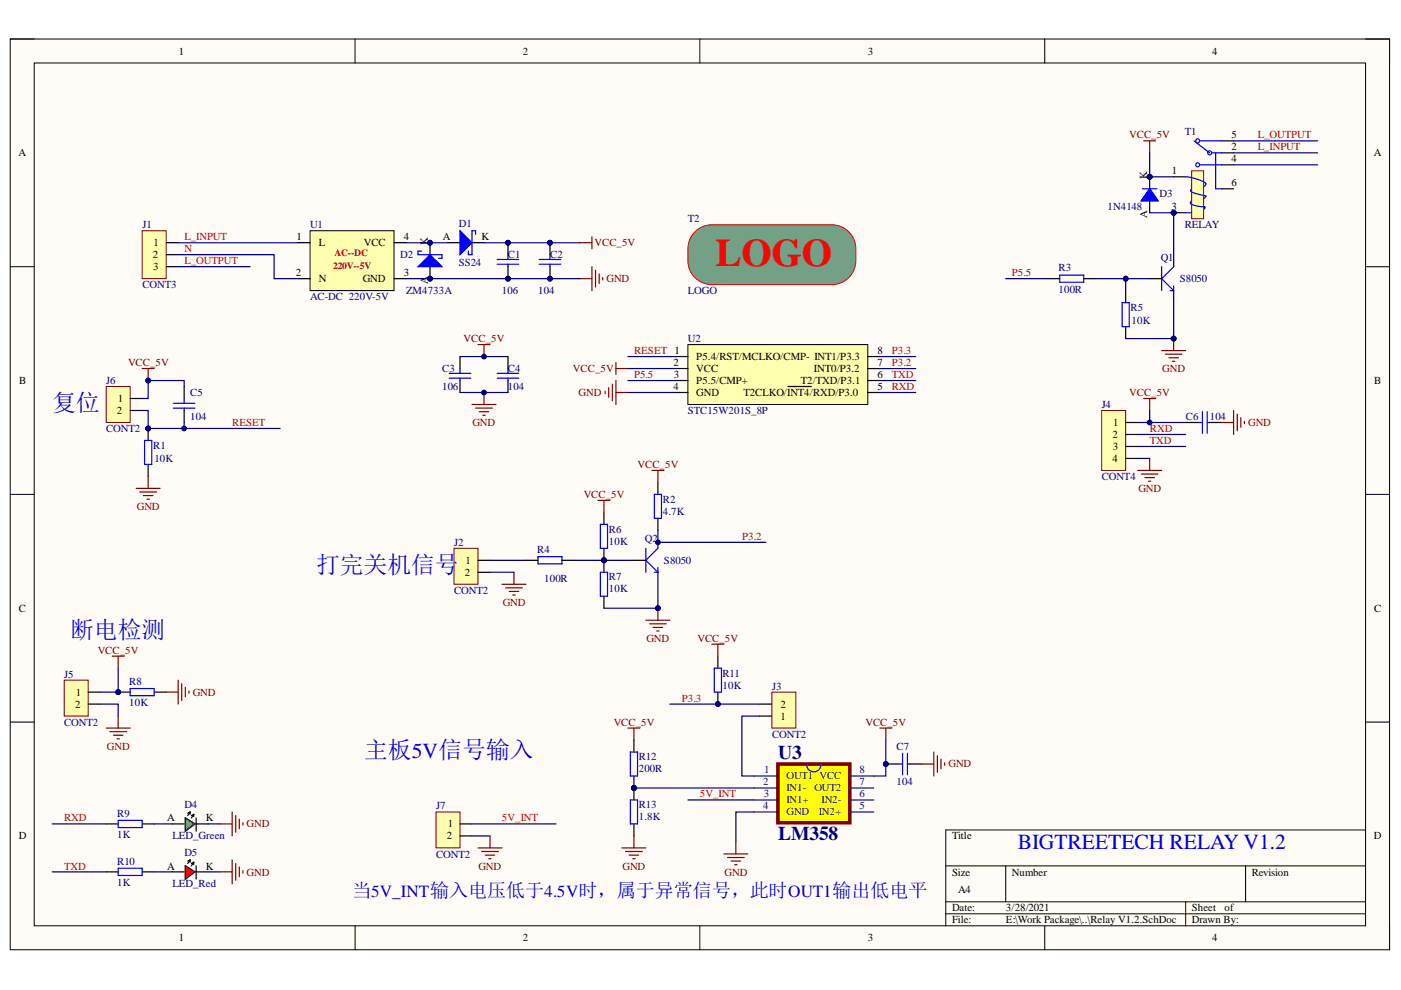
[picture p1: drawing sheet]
<svg xmlns="http://www.w3.org/2000/svg" width="297mm" height="210mm" viewBox="0 0 297 210" stroke-linecap="round" stroke-linejoin="round" font-family="sans-serif">
<defs><g id="words">
<text font-size="8.3" fill="#f00" x="151.7" y="56.5">LOGO</text>
<g font-size="5.1" fill="#00f">
<text x="11.1" y="87.1">复位</text>
<text x="67" y="121.4">打完关机信号</text>
<text x="14.9" y="135.3">断电检测</text>
<text x="77.2" y="160.8">主板5V信号输入</text>
</g>
<text font-size="4.6" fill="#00f" x="215.8" y="180">BIGTREETECH RELAY V1.2</text>
<g font-size="4.1" fill="#000080">
<text x="165" y="161">U3</text>
<text x="165" y="178.1">LM358</text>
</g>
<text font-size="4.1" fill="#00f" x="74.7" y="190.2">当5V_INT输入电压低于4.5V时，属于异常信号，此时OUT1输出低电平</text>
<g font-size="2.3">
<text x="37.9" y="11.6">1</text>
<text x="110.8" y="11.6">2</text>
<text x="184" y="11.6">3</text>
<text x="257" y="11.6">4</text>
<text x="261.1" y="29.3">5</text>
<text x="3.9" y="33.1">A</text>
<text x="261.1" y="34.4">4</text>
<text x="261.1" y="31.9">2</text>
<text x="291.3" y="33.1">A</text>
<text x="243.2" y="38" transform="rotate(-90 243.2 38)">K</text>
<text x="248.5" y="36.9">1</text>
<text x="261.1" y="39.5">6</text>
<text x="243.2" y="46.2" transform="rotate(-90 243.2 46.2)">A</text>
<text x="248.4" y="44.5">3</text>
<text x="32.6" y="52.2">1</text>
<text x="62.9" y="51">1</text>
<text x="67.6" y="52.2">L</text>
<text x="77.2" y="52.2">VCC</text>
<text x="85.6" y="51">4</text>
<text x="90.7" y="52" transform="rotate(-90 90.7 52)">K</text>
<text x="93.9" y="51">A</text>
<text x="102.1" y="51">K</text>
<text x="32.4" y="54.8">2</text>
<text x="32.5" y="57.3">3</text>
<text x="62.7" y="58.6">2</text>
<text x="67.6" y="59.8">N</text>
<text x="76.9" y="59.8">GND</text>
<text x="85.6" y="58.6">3</text>
<text x="90.7" y="60.2" transform="rotate(-90 90.7 60.2)">A</text>
<text x="142.8" y="77.6">2</text>
<text x="147.6" y="76.3">P5.4/RST/MCLKO/CMP- INT1/P3.3</text>
<text x="186" y="77.6">7</text>
<text x="186" y="75.1">8</text>
<text x="4.1" y="81.4">B</text>
<text x="142.8" y="82.7">4</text>
<text x="142.9" y="80.1">3</text>
<text x="147.6" y="78.9">VCC</text>
<text x="147.6" y="81.4">P5.5/CMP+</text>
<text x="147.6" y="83.9">GND</text>
<text x="157.6" y="83.9">T2CLKO/INT4/RXD/P3.0</text>
<text x="169.8" y="81.4">T2/TXD/P3.1</text>
<text x="172.6" y="78.9">INT0/P3.2</text>
<text x="186" y="82.7">5</text>
<text x="186" y="80.1">6</text>
<text x="291.4" y="81.4">B</text>
<text x="24.8" y="87.7">2</text>
<text x="25" y="85.2">1</text>
<text x="235.9" y="92.9">2</text>
<text x="235.9" y="95.4">3</text>
<text x="236" y="90.3">1</text>
<text x="235.9" y="98">4</text>
<text x="98.7" y="119.5">1</text>
<text x="98.6" y="122.1">2</text>
<text x="4" y="129.7">C</text>
<text x="291.4" y="129.7">C</text>
<text x="16.1" y="147.5">1</text>
<text x="15.9" y="150">2</text>
<text x="165.5" y="152.6">1</text>
<text x="165.5" y="150">2</text>
<text x="4" y="177.9">D</text>
<text x="35.4" y="174.1">A</text>
<text x="43.7" y="174.1">K</text>
<text x="94.8" y="177.9">2</text>
<text x="94.9" y="175.4">1</text>
<text x="201.9" y="177.9">Title</text>
<text x="291.3" y="177.9">D</text>
<text x="35.4" y="184.4">A</text>
<text x="43.7" y="184.4">K</text>
<text x="201.9" y="185.6">Size</text>
<text x="214.5" y="185.6">Number</text>
<text x="265.4" y="185.6">Revision</text>
<text x="203.1" y="189.4">A4</text>
<text x="201.9" y="193.2">Date:</text>
<text x="201.9" y="195.8">File:</text>
<text x="213.3" y="193.2">3/28/2021</text>
<text x="213.3" y="195.8">E:\Work Package\..\Relay V1.2.SchDoc</text>
<text x="252.7" y="193.2">Sheet</text>
<text x="252.7" y="195.8">Drawn By:</text>
<text x="259.6" y="193.2">of</text>
<text x="37.9" y="199.6">1</text>
<text x="110.8" y="199.6">2</text>
<text x="184" y="199.6">3</text>
<text x="257" y="199.6">4</text>
</g>
<g font-size="2.3" fill="#800000">
<text x="239.4" y="29.3">VCC_5V</text>
<text x="126.1" y="52.2">VCC_5V</text>
<text x="128.6" y="59.8">GND</text>
<text x="27.2" y="77.6">VCC_5V</text>
<text x="98.3" y="72.5">VCC_5V</text>
<text x="121.5" y="78.9">VCC_5V</text>
<text x="122.7" y="83.9">GND</text>
<text x="239.4" y="83.9">VCC_5V</text>
<text x="246.4" y="78.9">GND</text>
<text x="100.2" y="90.3">GND</text>
<text x="264.6" y="90.3">GND</text>
<text x="135.2" y="99.2">VCC_5V</text>
<text x="123.8" y="105.6">VCC_5V</text>
<text x="241.4" y="104.3">GND</text>
<text x="29" y="108.1">GND</text>
<text x="106.6" y="128.4">GND</text>
<text x="137" y="136.1">GND</text>
<text x="147.9" y="136.1">VCC_5V</text>
<text x="20.7" y="138.6">VCC_5V</text>
<text x="40.9" y="147.5">GND</text>
<text x="130.1" y="153.8">VCC_5V</text>
<text x="183.5" y="153.8">VCC_5V</text>
<text x="22.7" y="158.9">GND</text>
<text x="201.1" y="162.7">GND</text>
<text x="52.3" y="175.4">GND</text>
<text x="52.3" y="185.6">GND</text>
<text x="101.4" y="184.4">GND</text>
<text x="132" y="184.4">GND</text>
<text x="153.6" y="185.6">GND</text>
</g>
<g font-size="2.3" fill="#000080">
<text x="251.2" y="28.6">T1</text>
<text x="245.8" y="41.8">D3</text>
<text x="145.8" y="47.1">T2</text>
<text x="234.8" y="44.5">1N4148</text>
<text x="30.2" y="48.4">J1</text>
<text x="65.7" y="48.4">U1</text>
<text x="97.3" y="48.1">D1</text>
<text x="251.2" y="48.4">RELAY</text>
<text x="84.9" y="54.8">D2</text>
<text x="97.3" y="56.3">SS24</text>
<text x="107.7" y="54.8">C1</text>
<text x="116.7" y="54.8">C2</text>
<text x="224.4" y="57.6">R3</text>
<text x="246.1" y="55.3">Q1</text>
<text x="250.2" y="59.8">S8050</text>
<text x="30.2" y="61.1">CONT3</text>
<text x="65.7" y="63.7">AC-DC 220V-5V</text>
<text x="86.1" y="62.4">ZM4733A</text>
<text x="106.4" y="62.4">106</text>
<text x="114.1" y="62.4">104</text>
<text x="145.8" y="62.4">LOGO</text>
<text x="224.4" y="62.1">100R</text>
<text x="239.7" y="65.9">R5</text>
<text x="239.9" y="68.7">10K</text>
<text x="145.8" y="72.5">U2</text>
<text x="22.5" y="81.4">J6</text>
<text x="40.4" y="83.9">C5</text>
<text x="93.7" y="78.9">C3</text>
<text x="93.7" y="82.7">106</text>
<text x="107.7" y="78.9">C4</text>
<text x="107.7" y="82.7">104</text>
<text x="40.4" y="89">104</text>
<text x="145.8" y="87.7">STC15W201S_8P</text>
<text x="233.6" y="86.5">J4</text>
<text x="251.4" y="89">C6</text>
<text x="256.5" y="89">104</text>
<text x="22.5" y="91.5">CONT2</text>
<text x="32.5" y="95.2">R1</text>
<text x="32.7" y="98">10K</text>
<text x="233.6" y="101.8">CONT4</text>
<text x="140.5" y="106.6">R2</text>
<text x="129.1" y="112.9">R6</text>
<text x="140.5" y="109.1">4.7K</text>
<text x="96.3" y="115.7">J2</text>
<text x="113.9" y="117.2">R4</text>
<text x="129.1" y="115.5">10K</text>
<text x="136.7" y="115">Q2</text>
<text x="140.8" y="119.5">S8050</text>
<text x="96.3" y="125.9">CONT2</text>
<text x="115.4" y="123.3">100R</text>
<text x="129.1" y="123.1">R7</text>
<text x="129.1" y="125.6">10K</text>
<text x="13.6" y="143.7">J5</text>
<text x="153.2" y="143.4">R11</text>
<text x="27.4" y="145.2">R8</text>
<text x="27.4" y="149.8">10K</text>
<text x="153.2" y="146">10K</text>
<text x="163.7" y="146.2">J3</text>
<text x="13.6" y="153.8">CONT2</text>
<text x="135.4" y="161.2">R12</text>
<text x="163.7" y="156.4">CONT2</text>
<text x="190.1" y="158.9">C7</text>
<text x="135.4" y="163.7">200R</text>
<text x="190.1" y="166.5">104</text>
<text x="24.9" y="173.1">R9</text>
<text x="39.1" y="171.3">D4</text>
<text x="92.5" y="171.6">J7</text>
<text x="135.4" y="171.3">R13</text>
<text x="135.4" y="173.9">1.8K</text>
<text x="24.9" y="177.7">1K</text>
<text x="36.5" y="177.9">LED_Green</text>
<text x="24.9" y="183.3">R10</text>
<text x="39.1" y="181.6">D5</text>
<text x="92.5" y="181.8">CONT2</text>
<text x="24.9" y="187.9">1K</text>
<text x="36.5" y="188.2">LED_Red</text>
</g>
<g font-size="2.3" fill="#bf0000">
<text x="266.7" y="29.3">L_OUTPUT</text>
<text x="266.7" y="31.9">L_INPUT</text>
<text x="39.1" y="51">L_INPUT</text>
<text x="39.1" y="53.5">N</text>
<text x="39.1" y="56">L_OUTPUT</text>
<text x="214.5" y="58.6">P5.5</text>
<text x="134.4" y="75.1">RESET 1</text>
<text x="189.1" y="75.1">P3.3</text>
<text x="189.1" y="77.6">P3.2</text>
<text x="134.4" y="80.1">P5.5</text>
<text x="189.1" y="80.1">TXD</text>
<text x="189.1" y="82.7">RXD</text>
<text x="49.2" y="90.3">RESET</text>
<text x="243.8" y="91.5">RXD</text>
<text x="243.8" y="94.2">TXD</text>
<text x="157.4" y="114.5">P3.2</text>
<text x="144.6" y="148.8">P3.3</text>
<text x="13.6" y="174.1">RXD</text>
<text x="13.6" y="184.4">TXD</text>
</g>
<g font-size="2.3" fill="#11037f">
<text x="161.8" y="166.5">2</text>
<text x="162" y="164">1</text>
<text x="166.7" y="165.3">OUT1 VCC</text>
<text x="166.7" y="167.8">IN1-</text>
<text x="172.7" y="167.8">OUT2</text>
<text x="182.2" y="166.5">7</text>
<text x="182.2" y="164">8</text>
<text x="161.8" y="171.6">4</text>
<text x="161.9" y="169.1">3</text>
<text x="166.7" y="170.3">IN1+</text>
<text x="166.7" y="172.9">GND</text>
<text x="173.6" y="172.9">IN2+</text>
<text x="174.2" y="170.3">IN2-</text>
<text x="182.2" y="171.6">5</text>
<text x="182.2" y="169.1">6</text>
</g>
<g font-size="2.3" fill="#f00">
<text x="148.4" y="169.1">5V_INT</text>
<text x="106.4" y="174.1">5V_INT</text>
</g>
<g font-size="2" fill="#f00">
<text x="70.6" y="57.1">220V--5V</text>
<text x="70.9" y="54.3">AC--DC</text>
</g>
</g></defs>
<path d="M2.2 8.3h292.4v193.1h-292.4z" fill-rule="evenodd" fill="#fffcf8"/>
<path d="M2.2 8.3h292.4v193.1h-292.4z" fill="none" stroke="#000" stroke-width=".21"/>
<path d="M7.3 13.4h282.2v182.9h-282.2z" fill-rule="evenodd" fill="#fffcf8"/>
<g fill="none" stroke="#000" stroke-width=".21">
<path d="M2.2 8.3h5.1M7.3 13.4h282.2v182.9h-282.2zM75.3 8.3v5M148.4 8.3v5M221.5 8.3v5.1M289.5 8.3h5.1v5.1M2.2 56.5h5.1M289.5 56.5h5.1M2.2 104.8h5.1M289.5 104.8h5.1M2.2 153.1h5.1M289.5 153.1h5.1"/>
<path d="M289.5 176h-89v20.3M75.3 196.3v5.1M148.4 196.3v5.1M200.5 183.6h89M200.5 191.2h89M200.5 193.8h89M213.2 183.6v7.6M221.5 196.3v5.1M251.4 191.2v5.1M264.1 183.6v7.6M294.6 196.3v5.1"/>
</g>
<path d="M145.8 73.1h38.2v12.7h-38.2z" fill-rule="evenodd" fill="#ffffb0"/>
<path d="M145.8 73.1h38.2v12.7h-38.2z" fill="none" stroke="#000" stroke-width=".21"/>
<path d="M143.3 75.6h2.5M143.3 78.1h2.5M184 75.6h2.5M184 78.1h2.5M143.3 80.7h2.5M143.3 83.2h2.5M167 82h5M184 80.7h2.5M184 83.2h2.5" fill="none" stroke="#000" stroke-width=".25"/>
<circle cx="248.8" cy="45.1" r=".51" fill="#000080"/>
<circle cx="248.8" cy="45.1" r=".51" fill="none" stroke="#000080" stroke-width=".21"/>
<path d="M248.8 37.5h2.6M248.8 45.1h2.6" fill="none" stroke="#000" stroke-width=".25"/>
<circle cx="248.8" cy="45.1" r=".51" fill="#000080"/>
<circle cx="248.8" cy="45.1" r=".51" fill="none" stroke="#000080" stroke-width=".21"/>
<path d="M252.7 36.2h2.5v10.2h-2.5z" fill-rule="evenodd" fill="#ffffb0"/>
<path d="M252.7 36.2h2.5v10.2h-2.5z" fill="none" stroke="#800000" stroke-width=".21"/>
<g fill="none" stroke="#00f" stroke-width=".25">
<path d="M251.4 37.5l2.6 .6a2.38 2.38 0 0 1 1.7 1l-.5 .4M253.2 29.9l3.3 2.5M254.3 34.8a.42 .42 0 0 0-.7-.2 .42 .42 0 0 0 .2 .7 .42 .42 0 0 0 .5-.4M254.3 29.7a.42 .42 0 0 0-.7-.2 .42 .42 0 0 0 .2 .7 .42 .42 0 0 0 .5-.4M254.4 29.9h4.6M254.4 35h4.6M256.9 32.3a.42 .42 0 0 0-.7-.2 .42 .42 0 0 0 .1 .7 .42 .42 0 0 0 .6-.4M257 32.4h2M257.7 32.4v7.6h1.3M251.4 45.1h1.3M252.7 40a.43 .43 0 0 0-.3 .5 .43 .43 0 0 0 .5 .3l2.8 .8-.5 .5M252.7 42.6l-.3 .4 .3 .3 1.3 .4 1.4 .1"/>
<path d="M255.2 43.8l.3 .2-.3 .3"/>
</g>
<path d="M259 35h2.5M259 32.4h2.5M259 29.9h2.5M259 40h2.5" fill="none" stroke="#000" stroke-width=".25"/>
<path d="M65.7 48.9h17.8v12.7h-17.8z" fill-rule="evenodd" fill="#ffffb0"/>
<path d="M65.7 48.9h17.8v12.7h-17.8z" fill="none" stroke="#000" stroke-width=".21"/>
<path d="M63.2 51.5h2.5M63.2 59.1h2.5M83.5 51.5h2.6M83.5 59.1h2.6" fill="none" stroke="#000" stroke-width=".25"/>
<path d="M30.1 48.9h5.1v10.2h-5.1z" fill-rule="evenodd" fill="#ffffb0"/>
<path d="M30.1 48.9h5.1v10.2h-5.1z" fill="none" stroke="#800000" stroke-width=".21"/>
<path d="M35.2 51.5h2.6M35.2 54h2.6M35.2 56.5h2.6" fill="none" stroke="#000" stroke-width=".25"/>
<circle cx="91.2" cy="59.1" r=".51" fill="#000080"/>
<circle cx="91.2" cy="59.1" r=".51" fill="none" stroke="#000080" stroke-width=".21"/>
<circle cx="91.2" cy="51.5" r=".51" fill="#000080"/>
<circle cx="91.2" cy="51.5" r=".51" fill="none" stroke="#000080" stroke-width=".21"/>
<path d="M91.2 56.5v2.6" fill="none" stroke="#000" stroke-width=".25"/>
<circle cx="91.2" cy="59.1" r=".51" fill="#000080"/>
<circle cx="91.2" cy="59.1" r=".51" fill="none" stroke="#000080" stroke-width=".21"/>
<path d="M91.2 51.5v2.5" fill="none" stroke="#000" stroke-width=".25"/>
<circle cx="91.2" cy="51.5" r=".51" fill="#000080"/>
<circle cx="91.2" cy="51.5" r=".51" fill="none" stroke="#000080" stroke-width=".21"/>
<path d="M88.6 54h5.1v.8M91.2 54v2.5" fill="none" stroke="#00f" stroke-width=".25"/>
<path d="M88.6 56.5l2.6-2.5 2.5 2.5z" fill="#00f"/>
<path d="M88.6 56.5l2.6-2.5 2.5 2.5zM89.4 53.2h-.8v.8M93 54.8h.7" fill="none" stroke="#00f" stroke-width=".25"/>
<circle cx="107.7" cy="51.5" r=".51" fill="#000080"/>
<circle cx="107.7" cy="51.5" r=".51" fill="none" stroke="#000080" stroke-width=".21"/>
<circle cx="107.7" cy="59.1" r=".51" fill="#000080"/>
<circle cx="107.7" cy="59.1" r=".51" fill="none" stroke="#000080" stroke-width=".21"/>
<path d="M105.4 55h4.6M105.4 56h4.6M107.7 54v1M107.7 56v.5" fill="none" stroke="#00f" stroke-width=".25"/>
<path d="M107.7 51.5v2.5" fill="none" stroke="#000" stroke-width=".25"/>
<circle cx="107.7" cy="51.5" r=".51" fill="#000080"/>
<circle cx="107.7" cy="51.5" r=".51" fill="none" stroke="#000080" stroke-width=".21"/>
<path d="M107.7 56.5v2.6" fill="none" stroke="#000" stroke-width=".25"/>
<circle cx="107.7" cy="59.1" r=".51" fill="#000080"/>
<circle cx="107.7" cy="59.1" r=".51" fill="none" stroke="#000080" stroke-width=".21"/>
<circle cx="116.6" cy="51.5" r=".51" fill="#000080"/>
<circle cx="116.6" cy="51.5" r=".51" fill="none" stroke="#000080" stroke-width=".21"/>
<circle cx="116.6" cy="59.1" r=".51" fill="#000080"/>
<circle cx="116.6" cy="59.1" r=".51" fill="none" stroke="#000080" stroke-width=".21"/>
<path d="M114.3 55h4.6M114.3 56h4.6M116.6 54v1M116.6 56v.5" fill="none" stroke="#00f" stroke-width=".25"/>
<path d="M116.6 51.5v2.5" fill="none" stroke="#000" stroke-width=".25"/>
<circle cx="116.6" cy="51.5" r=".51" fill="#000080"/>
<circle cx="116.6" cy="51.5" r=".51" fill="none" stroke="#000080" stroke-width=".21"/>
<path d="M116.6 56.5v2.6" fill="none" stroke="#000" stroke-width=".25"/>
<circle cx="116.6" cy="59.1" r=".51" fill="#000080"/>
<circle cx="116.6" cy="59.1" r=".51" fill="none" stroke="#000080" stroke-width=".21"/>
<g fill="none" stroke="#800000" stroke-width=".25">
<path d="M242.5 29.9h2.5M243.7 29.9v2.5M123 59.1h2.5M123 51.5h2.5M125.5 50.2v2.5M125.5 56.5v5.1M126.3 57.3v3.6M127 58.1v2M127.8 58.8v.5M246.3 74.3h5.1M247.1 75.1h3.5M247.8 75.9h2.1"/>
<path d="M248.6 76.6h.5M248.8 71.8v2.5"/>
</g>
<circle cx="248.8" cy="71.8" r=".51" fill="#000080"/>
<circle cx="248.8" cy="71.8" r=".51" fill="none" stroke="#000080" stroke-width=".21"/>
<path d="M238.7 61.6v2.6M238.7 69.3v2.5" fill="none" stroke="#000" stroke-width=".25"/>
<path d="M237.9 64.2h1.5v5.1h-1.5z" fill="none" stroke="#00f" stroke-width=".25"/>
<circle cx="243.8" cy="37.5" r=".51" fill="#000080"/>
<circle cx="243.8" cy="37.5" r=".51" fill="none" stroke="#000080" stroke-width=".21"/>
<path d="M243.7 37.5v2.5M243.7 42.6v2.5" fill="none" stroke="#000" stroke-width=".25"/>
<circle cx="243.8" cy="37.5" r=".51" fill="#000080"/>
<circle cx="243.8" cy="37.5" r=".51" fill="none" stroke="#000080" stroke-width=".21"/>
<path d="M242.2 40h3.1M243.7 40l1.8 2.6h-3.5z" fill="none" stroke="#00f" stroke-width=".25"/>
<path d="M243.7 40l1.8 2.6h-3.5z" fill="#00f"/>
<path d="M243.7 40l1.8 2.6h-3.5z" fill="none" stroke="#00f" stroke-width=".25"/>
<path d="M13.6 144.2h5.1v7.6h-5.1z" fill-rule="evenodd" fill="#ffffb0"/>
<path d="M13.6 144.2h5.1v7.6h-5.1z" fill="none" stroke="#800000" stroke-width=".21"/>
<path d="M18.7 146.7h2.5M18.7 149.3h2.5" fill="none" stroke="#000" stroke-width=".25"/>
<path d="M23.8 139.1h2.5M25.1 139.1v2.6" fill="none" stroke="#800000" stroke-width=".25"/>
<circle cx="25.1" cy="146.7" r=".51" fill="#000080"/>
<circle cx="25.1" cy="146.7" r=".51" fill="none" stroke="#000080" stroke-width=".21"/>
<path d="M25.1 146.7h2.5M32.7 146.7h2.5" fill="none" stroke="#000" stroke-width=".25"/>
<circle cx="25.1" cy="146.7" r=".51" fill="#000080"/>
<circle cx="25.1" cy="146.7" r=".51" fill="none" stroke="#000080" stroke-width=".21"/>
<path d="M224.7 58.3h5.1v1.5h-5.1zM246.3 56.5v5.1M248.8 56.5l-2.5 2.6 2.5 2.5M248.1 61.6h.7M248.8 60.6v1M27.6 146h5.1v1.5h-5.1z" fill="none" stroke="#00f" stroke-width=".25"/>
<path d="M30.1 78.1h2.6M31.4 78.1v2.6M22.5 154.4h5.1M23.3 155.1h3.5M24 155.9h2.1M24.8 156.7h.5M25.1 151.8v2.6M35.2 146.7h2.6M37.8 144.2v5.1M38.5 145v3.5M39.3 145.7v2.1M40.1 146.5v.5" fill="none" stroke="#800000" stroke-width=".25"/>
<path d="M222.1 59.1h2.6M229.8 59.1h2.5M243.7 59.1h2.6" fill="none" stroke="#000" stroke-width=".25"/>
<circle cx="31.4" cy="80.7" r=".51" fill="#000080"/>
<circle cx="31.4" cy="80.7" r=".51" fill="none" stroke="#000080" stroke-width=".21"/>
<circle cx="31.4" cy="90.8" r=".51" fill="#000080"/>
<circle cx="31.4" cy="90.8" r=".51" fill="none" stroke="#000080" stroke-width=".21"/>
<path d="M31.4 90.8v2.6M31.4 98.5v2.5" fill="none" stroke="#000" stroke-width=".25"/>
<circle cx="31.4" cy="90.8" r=".51" fill="#000080"/>
<circle cx="31.4" cy="90.8" r=".51" fill="none" stroke="#000080" stroke-width=".21"/>
<g fill="none" stroke="#00f" stroke-width=".25">
<path d="M95.2 79.2h4.6M97.5 78.1v1.1M105.4 79.2h4.6M107.7 78.1v1.1M30.7 93.4h1.5v5.1h-1.5zM36.8 85.5h4.5M36.8 86.5h4.5M39 84.5v1M39 86.5v.5M95.2 80.2h4.6M97.5 80.2v.5M105.4 80.2h4.6"/>
<path d="M107.7 80.2v.5"/>
</g>
<g fill="none" stroke="#800000" stroke-width=".25">
<path d="M101.3 73.1h2.6M102.6 73.1v2.5M130.6 76.9v2.5M130.6 78.1h2.5M128.3 83v.5M129.1 82.2v2M129.8 81.4v3.6M130.6 80.7v5.1M130.6 83.2h2.5M28.9 103.5h5.1M29.6 104.3h3.6M30.4 105.1h2"/>
<path d="M31.2 105.8h.5M31.4 101v2.5"/>
</g>
<path d="M97.5 75.6v2.5M107.7 75.6v2.5M39 82v2.5M39 87v2.6M97.5 80.7v2.5M107.7 80.7v2.5" fill="none" stroke="#000" stroke-width=".25"/>
<circle cx="102.6" cy="75.6" r=".51" fill="#000080"/>
<circle cx="102.6" cy="75.6" r=".51" fill="none" stroke="#000080" stroke-width=".21"/>
<path d="M100.1 85.8h5.1M100.8 86.5h3.6M101.6 87.3h2M102.4 88h.5M102.6 83.2v2.6" fill="none" stroke="#800000" stroke-width=".25"/>
<circle cx="102.6" cy="83.2" r=".51" fill="#000080"/>
<circle cx="102.6" cy="83.2" r=".51" fill="none" stroke="#000080" stroke-width=".21"/>
<path d="M96.3 116.3h5v7.6h-5z" fill-rule="evenodd" fill="#ffffb0"/>
<path d="M96.3 116.3h5v7.6h-5z" fill="none" stroke="#800000" stroke-width=".21"/>
<path d="M101.3 118.8h2.6M101.3 121.3h2.6" fill="none" stroke="#000" stroke-width=".25"/>
<path d="M106.4 123.9h5.1M107.2 124.6h3.6M108 125.4h2M108.7 126.2h.5M109 121.3v2.6" fill="none" stroke="#800000" stroke-width=".25"/>
<circle cx="128" cy="118.8" r=".51" fill="#000080"/>
<circle cx="128" cy="118.8" r=".51" fill="none" stroke="#000080" stroke-width=".21"/>
<path d="M128 108.6v2.6M128 116.3v2.5" fill="none" stroke="#000" stroke-width=".25"/>
<circle cx="128" cy="118.8" r=".51" fill="#000080"/>
<circle cx="128" cy="118.8" r=".51" fill="none" stroke="#000080" stroke-width=".21"/>
<path d="M114.1 118h5v1.6h-5zM127.3 111.2h1.5v5.1h-1.5z" fill="none" stroke="#00f" stroke-width=".25"/>
<path d="M126.8 106.1h2.5M128 106.1v2.5" fill="none" stroke="#800000" stroke-width=".25"/>
<path d="M111.5 118.8h2.6M119.1 118.8h2.6" fill="none" stroke="#000" stroke-width=".25"/>
<path d="M233.6 87h5.1v12.7h-5.1z" fill-rule="evenodd" fill="#ffffb0"/>
<path d="M233.6 87h5.1v12.7h-5.1z" fill="none" stroke="#800000" stroke-width=".21"/>
<path d="M95 51.5h2.5M100.1 51.5h2.5M238.7 89.6h2.5M238.7 92.1h2.5M238.7 94.7h2.5M238.7 97.2h2.5M251.4 89.6h2.5M256.5 89.6h2.5" fill="none" stroke="#000" stroke-width=".25"/>
<path d="M242.5 84.5h2.5M243.7 84.5v2.5" fill="none" stroke="#800000" stroke-width=".25"/>
<path d="M97.5 51.5h2.6M100.1 48.9v5.1h-.8M253.9 89.6h1M254.9 87.3v4.6M256 87.3v4.6M256 89.6h.5" fill="none" stroke="#00f" stroke-width=".25"/>
<path d="M97.5 48.9l2.6 2.6-2.6 2.5z" fill="#00f"/>
<path d="M97.5 48.9l2.6 2.6-2.6 2.5zM99.3 53.2v.8M100.1 48.9h.7v.8M25.1 173.9h5v1.6h-5z" fill="none" stroke="#00f" stroke-width=".25"/>
<path d="M241.2 99.7h5.1M243.7 97.2v2.5M259 89.6h2.5M261.5 87v5.1M262.3 87.8v3.6M263.1 88.6v2M263.8 89.3v.5M242 100.5h3.5M242.7 101.3h2.1M243.5 102h.5" fill="none" stroke="#800000" stroke-width=".25"/>
<path d="M22.5 174.7h2.6M30.1 174.7h2.6M36.5 184.9h2.5M39.3 183.6l2 1.3-2 1.5zM40.3 182.3l-.5 .8M40.3 182.3l-.5 .3M40.3 182.3v.5M41.1 182.8l-.5 .8M41.1 182.8l-.5 .3M41.1 182.8v.5M41.6 184.9h2.5M41.6 183.6v2.8" fill="none" stroke="#000" stroke-width=".25"/>
<path d="M39.3 183.6l2 1.3-2 1.5z" fill="#f00"/>
<path d="M39.3 183.6l2 1.3-2 1.5z" fill="none" stroke="#2d1b3e" stroke-width=".25"/>
<path d="M36.5 174.7h2.5M39.3 173.4l2 1.3-2 1.5zM40.3 172.2l-.5 .7M40.3 172.2l-.5 .2M40.3 172.2v.5M41.1 172.7l-.5 .7M41.1 172.7l-.5 .2M41.1 172.7v.5M41.6 174.7h2.5M41.6 173.4v2.8" fill="none" stroke="#000" stroke-width=".25"/>
<path d="M39.3 173.4l2 1.3-2 1.5z" fill="#0f0"/>
<path d="M39.3 173.4l2 1.3-2 1.5z" fill="none" stroke="#2d1b3e" stroke-width=".25"/>
<path d="M22.5 184.9h2.6M30.1 184.9h2.6" fill="none" stroke="#000" stroke-width=".25"/>
<path d="M25.1 184.1h5v1.5h-5z" fill="none" stroke="#00f" stroke-width=".25"/>
<path d="M46.7 174.7h2.5M49.2 172.2v5M50 172.9v3.6M50.7 173.7v2M51.5 174.4v.5M46.7 184.9h2.5M49.2 182.3v5.1M50 183.1v3.5M50.7 183.8v2.1M51.5 184.6v.5" fill="none" stroke="#800000" stroke-width=".25"/>
<path d="M147 49.5a5.1 5.1 0 0 1 3.9-1.8h25.5a5.1 5.1 0 0 1 5.1 5 7.3 7.3 0 0 1-1.2 5.8 5.1 5.1 0 0 1-3.9 1.9h-25.5a5.1 5.1 0 0 1-5.1-5.1 7.3 7.3 0 0 1 1.2-5.8z" fill="#74a185"/>
<path d="M147 49.5a5.1 5.1 0 0 1 3.9-1.8h25.5a5.1 5.1 0 0 1 5.1 5 7.3 7.3 0 0 1-1.2 5.8 5.1 5.1 0 0 1-3.9 1.9h-25.5a5.1 5.1 0 0 1-5.1-5.1 7.3 7.3 0 0 1 1.2-5.8z" fill="none" stroke="#f00" stroke-width=".21"/>
<path d="M22.5 82h5.1v7.6h-5.1z" fill-rule="evenodd" fill="#ffffb0"/>
<path d="M22.5 82h5.1v7.6h-5.1z" fill="none" stroke="#800000" stroke-width=".21"/>
<path d="M27.6 84.5h2.5M27.6 87h2.5" fill="none" stroke="#000" stroke-width=".25"/>
<path d="M243.7 32.4v5.1h5.1M37.8 54h20.3v5.1h5.1M37.8 51.5h25.4M37.8 56.5h15.2M86.1 59.1h36.9" fill="none" stroke="#000080" stroke-width=".25"/>
<circle cx="243.8" cy="37.5" r=".51" fill="#000080"/>
<circle cx="243.8" cy="37.5" r=".51" fill="none" stroke="#000080" stroke-width=".21"/>
<path d="M261.5 29.9h17.9M261.5 32.4h17.9M261.5 35h17.9M243.7 45.1h5.1v11.4" fill="none" stroke="#000080" stroke-width=".25"/>
<circle cx="248.8" cy="45.1" r=".51" fill="#000080"/>
<circle cx="248.8" cy="45.1" r=".51" fill="none" stroke="#000080" stroke-width=".21"/>
<path d="M25.1 141.7v5h-3.9" fill="none" stroke="#000080" stroke-width=".25"/>
<circle cx="25.1" cy="146.7" r=".51" fill="#000080"/>
<circle cx="25.1" cy="146.7" r=".51" fill="none" stroke="#000080" stroke-width=".21"/>
<path d="M248.8 61.6v10.2h-10.1M21.2 149.3h3.9v2.5" fill="none" stroke="#000080" stroke-width=".25"/>
<circle cx="248.8" cy="71.8" r=".51" fill="#000080"/>
<circle cx="248.8" cy="71.8" r=".51" fill="none" stroke="#000080" stroke-width=".21"/>
<path d="M243.7 59.1h-5v2.5" fill="none" stroke="#000080" stroke-width=".25"/>
<circle cx="238.7" cy="59.1" r=".51" fill="#000080"/>
<circle cx="238.7" cy="59.1" r=".51" fill="none" stroke="#000080" stroke-width=".21"/>
<path d="M232.3 59.1h6.4" fill="none" stroke="#000080" stroke-width=".25"/>
<circle cx="238.7" cy="59.1" r=".51" fill="#000080"/>
<circle cx="238.7" cy="59.1" r=".51" fill="none" stroke="#000080" stroke-width=".21"/>
<path d="M213.2 59.1h8.9M39 89.6v1.2" fill="none" stroke="#000080" stroke-width=".25"/>
<circle cx="39" cy="90.8" r=".51" fill="#000080"/>
<circle cx="39" cy="90.8" r=".51" fill="none" stroke="#000080" stroke-width=".21"/>
<g fill="none" stroke="#000080" stroke-width=".25">
<path d="M86.1 51.5h8.9M102.6 51.5h20.4M97.5 75.6h10.2M133.1 75.6h10.2M133.1 78.1h10.2M186.5 75.6h7.7M186.5 78.1h7.7M97.5 83.2h10.2M133.1 80.7h10.2M133.1 83.2h10.2M186.5 80.7h7.7M186.5 83.2h7.7"/>
<path d="M241.2 92.1h10.2M241.2 94.7h10.2M241.2 97.2h2.5M241.2 89.6h10.2M243.7 87v2.6M103.9 118.8h7.6M103.9 121.3h5.1"/>
</g>
<circle cx="243.8" cy="89.6" r=".51" fill="#000080"/>
<circle cx="243.8" cy="89.6" r=".51" fill="none" stroke="#000080" stroke-width=".21"/>
<path d="M39 82v-1.3h-7.6v3.8h-1.3M11.1 174.7h11.4M32.7 174.7h3.8M44.1 174.7h2.6M11.1 184.9h11.4M32.7 184.9h3.8M44.1 184.9h2.6" fill="none" stroke="#000080" stroke-width=".25"/>
<circle cx="31.4" cy="80.7" r=".51" fill="#000080"/>
<circle cx="31.4" cy="80.7" r=".51" fill="none" stroke="#000080" stroke-width=".21"/>
<path d="M30.1 87h1.3v3.8h28" fill="none" stroke="#000080" stroke-width=".25"/>
<circle cx="31.4" cy="90.8" r=".51" fill="#000080"/>
<circle cx="31.4" cy="90.8" r=".51" fill="none" stroke="#000080" stroke-width=".21"/>
<path d="M136.9 116.3v5M139.5 116.3l-2.6 2.5 2.6 2.5M138.7 121.3h.8M139.5 120.3v1" fill="none" stroke="#00f" stroke-width=".25"/>
<path d="M134.4 118.8h2.5" fill="none" stroke="#000" stroke-width=".25"/>
<path d="M121.7 118.8h12.7" fill="none" stroke="#000080" stroke-width=".25"/>
<circle cx="128" cy="118.8" r=".51" fill="#000080"/>
<circle cx="128" cy="118.8" r=".51" fill="none" stroke="#000080" stroke-width=".21"/>
<path d="M128 118.8v2.5" fill="none" stroke="#000" stroke-width=".25"/>
<circle cx="128" cy="118.8" r=".51" fill="#000080"/>
<circle cx="128" cy="118.8" r=".51" fill="none" stroke="#000080" stroke-width=".21"/>
<path d="M128 126.4v2.6" fill="none" stroke="#000" stroke-width=".25"/>
<path d="M127.3 121.3h1.5v5.1h-1.5z" fill="none" stroke="#00f" stroke-width=".25"/>
<path d="M136.9 131.5h5.1M137.7 132.3h3.6M138.5 133h2M139.2 133.8h.5M139.5 129v2.5" fill="none" stroke="#800000" stroke-width=".25"/>
<circle cx="139.5" cy="129" r=".51" fill="#000080"/>
<circle cx="139.5" cy="129" r=".51" fill="none" stroke="#000080" stroke-width=".21"/>
<path d="M139.5 102.3v2.5M139.5 109.9v2.5" fill="none" stroke="#000" stroke-width=".25"/>
<path d="M138.7 104.8h1.5v5.1h-1.5z" fill="none" stroke="#00f" stroke-width=".25"/>
<path d="M138.2 99.7h2.6M139.5 99.7v2.6" fill="none" stroke="#800000" stroke-width=".25"/>
<path d="M139.5 112.4v3.9M139.5 115h22.9" fill="none" stroke="#000080" stroke-width=".25"/>
<circle cx="139.5" cy="115" r=".51" fill="#000080"/>
<circle cx="139.5" cy="115" r=".51" fill="none" stroke="#000080" stroke-width=".21"/>
<path d="M139.5 121.3v7.7h-11.5" fill="none" stroke="#000080" stroke-width=".25"/>
<circle cx="139.5" cy="129" r=".51" fill="#000080"/>
<circle cx="139.5" cy="129" r=".51" fill="none" stroke="#000080" stroke-width=".21"/>
<path d="M164.9 162h15.3v12.4h-15.3z" fill-rule="evenodd" fill="#ff0"/>
<path d="M164.9 162h15.3v12.4h-15.3z" fill="none" stroke="#800000" stroke-width=".76"/>
<path d="M171 162.1a1.52 1.52 0 0 0 1.5 1.5 1.52 1.52 0 0 0 1.6-1.5" fill="none" stroke="#00f" stroke-width=".25"/>
<path d="M159.8 164.5h5.1M159.8 167.1h5.1M159.8 169.6h5.1M159.8 172.2h5.1M180.2 164.5h5.1M180.2 167.1h5.1M180.2 169.6h5.1M180.2 172.2h5.1" fill="none" stroke="#11037f" stroke-width=".25"/>
<path d="M133.1 154.4h2.6M134.4 154.4v2.5M156 178.5v2.6M153.5 181.1h5.1M154.2 181.8h3.6M155 182.6h2M155.8 183.3h.5" fill="none" stroke="#800000" stroke-width=".25"/>
<path d="M187.8 156.9v7.6h-2.5M134.4 167.1h25.4M145.8 169.6h14M159.8 172.2h-3.8v6.3" fill="none" stroke="#000080" stroke-width=".25"/>
<circle cx="134.4" cy="167.1" r=".51" fill="#000080"/>
<circle cx="134.4" cy="167.1" r=".51" fill="none" stroke="#000080" stroke-width=".21"/>
<path d="M186.5 154.4h2.6M187.8 154.4v2.5" fill="none" stroke="#800000" stroke-width=".25"/>
<path d="M92.4 172.2h5.1v7.6h-5.1z" fill-rule="evenodd" fill="#ffffb0"/>
<path d="M92.4 172.2h5.1v7.6h-5.1z" fill="none" stroke="#800000" stroke-width=".21"/>
<path d="M97.5 174.7h2.6M97.5 177.2h2.6" fill="none" stroke="#000" stroke-width=".25"/>
<path d="M100.1 177.2h3.8" fill="none" stroke="#000080" stroke-width=".25"/>
<circle cx="134.4" cy="167.1" r=".51" fill="#000080"/>
<circle cx="134.4" cy="167.1" r=".51" fill="none" stroke="#000080" stroke-width=".21"/>
<path d="M134.4 156.9v2.5M134.4 164.5v2.6" fill="none" stroke="#000" stroke-width=".25"/>
<circle cx="134.4" cy="167.1" r=".51" fill="#000080"/>
<circle cx="134.4" cy="167.1" r=".51" fill="none" stroke="#000080" stroke-width=".21"/>
<path d="M133.6 159.4h1.6v5.1h-1.6z" fill="none" stroke="#00f" stroke-width=".25"/>
<circle cx="134.4" cy="167.1" r=".51" fill="#000080"/>
<circle cx="134.4" cy="167.1" r=".51" fill="none" stroke="#000080" stroke-width=".21"/>
<path d="M134.4 167.1v2.5" fill="none" stroke="#000" stroke-width=".25"/>
<circle cx="134.4" cy="167.1" r=".51" fill="#000080"/>
<circle cx="134.4" cy="167.1" r=".51" fill="none" stroke="#000080" stroke-width=".21"/>
<path d="M134.4 174.7v2.5" fill="none" stroke="#000" stroke-width=".25"/>
<path d="M133.6 169.6h1.6v5.1h-1.6z" fill="none" stroke="#00f" stroke-width=".25"/>
<path d="M131.9 179.8h5M134.4 177.2v2.6M132.6 180.5h3.6M133.4 181.3h2M134.2 182.1h.5" fill="none" stroke="#800000" stroke-width=".25"/>
<circle cx="187.8" cy="162" r=".51" fill="#000080"/>
<circle cx="187.8" cy="162" r=".51" fill="none" stroke="#000080" stroke-width=".21"/>
<path d="M191.4 159.7v4.6M192.4 159.7v4.6M190.3 162h1.1M192.4 162h.5" fill="none" stroke="#00f" stroke-width=".25"/>
<path d="M187.8 162h2.5" fill="none" stroke="#000" stroke-width=".25"/>
<circle cx="187.8" cy="162" r=".51" fill="#000080"/>
<circle cx="187.8" cy="162" r=".51" fill="none" stroke="#000080" stroke-width=".21"/>
<path d="M192.9 162h2.5" fill="none" stroke="#000" stroke-width=".25"/>
<path d="M198 159.5v5M195.4 162h2.6M198.7 160.2v3.6M199.5 161v2M200.3 161.7v.5" fill="none" stroke="#800000" stroke-width=".25"/>
<path d="M100.1 174.7h17.8" fill="none" stroke="#000080" stroke-width=".25"/>
<path d="M163.6 146.7h5.1v7.7h-5.1z" fill-rule="evenodd" fill="#ffffb0"/>
<path d="M163.6 146.7h5.1v7.7h-5.1z" fill="none" stroke="#800000" stroke-width=".21"/>
<path d="M161.1 151.8h2.5M161.1 149.3h2.5" fill="none" stroke="#000" stroke-width=".25"/>
<path d="M142 149.3h19.1M161.1 151.8h-3.8v12.7h2.5" fill="none" stroke="#000080" stroke-width=".25"/>
<circle cx="152.2" cy="149.3" r=".51" fill="#000080"/>
<circle cx="152.2" cy="149.3" r=".51" fill="none" stroke="#000080" stroke-width=".21"/>
<path d="M152.2 139.1v2.6M152.2 146.7v2.6" fill="none" stroke="#000" stroke-width=".25"/>
<circle cx="152.2" cy="149.3" r=".51" fill="#000080"/>
<circle cx="152.2" cy="149.3" r=".51" fill="none" stroke="#000080" stroke-width=".21"/>
<path d="M151.4 141.7h1.6v5h-1.6z" fill="none" stroke="#00f" stroke-width=".25"/>
<path d="M150.9 136.6h2.6M152.2 136.6v2.5M101.3 179.8h5.1M103.9 177.2v2.6M102.1 180.5h3.6M102.9 181.3h2M103.6 182.1h.5" fill="none" stroke="#800000" stroke-width=".25"/>
<use href="#words"/>
</svg>
